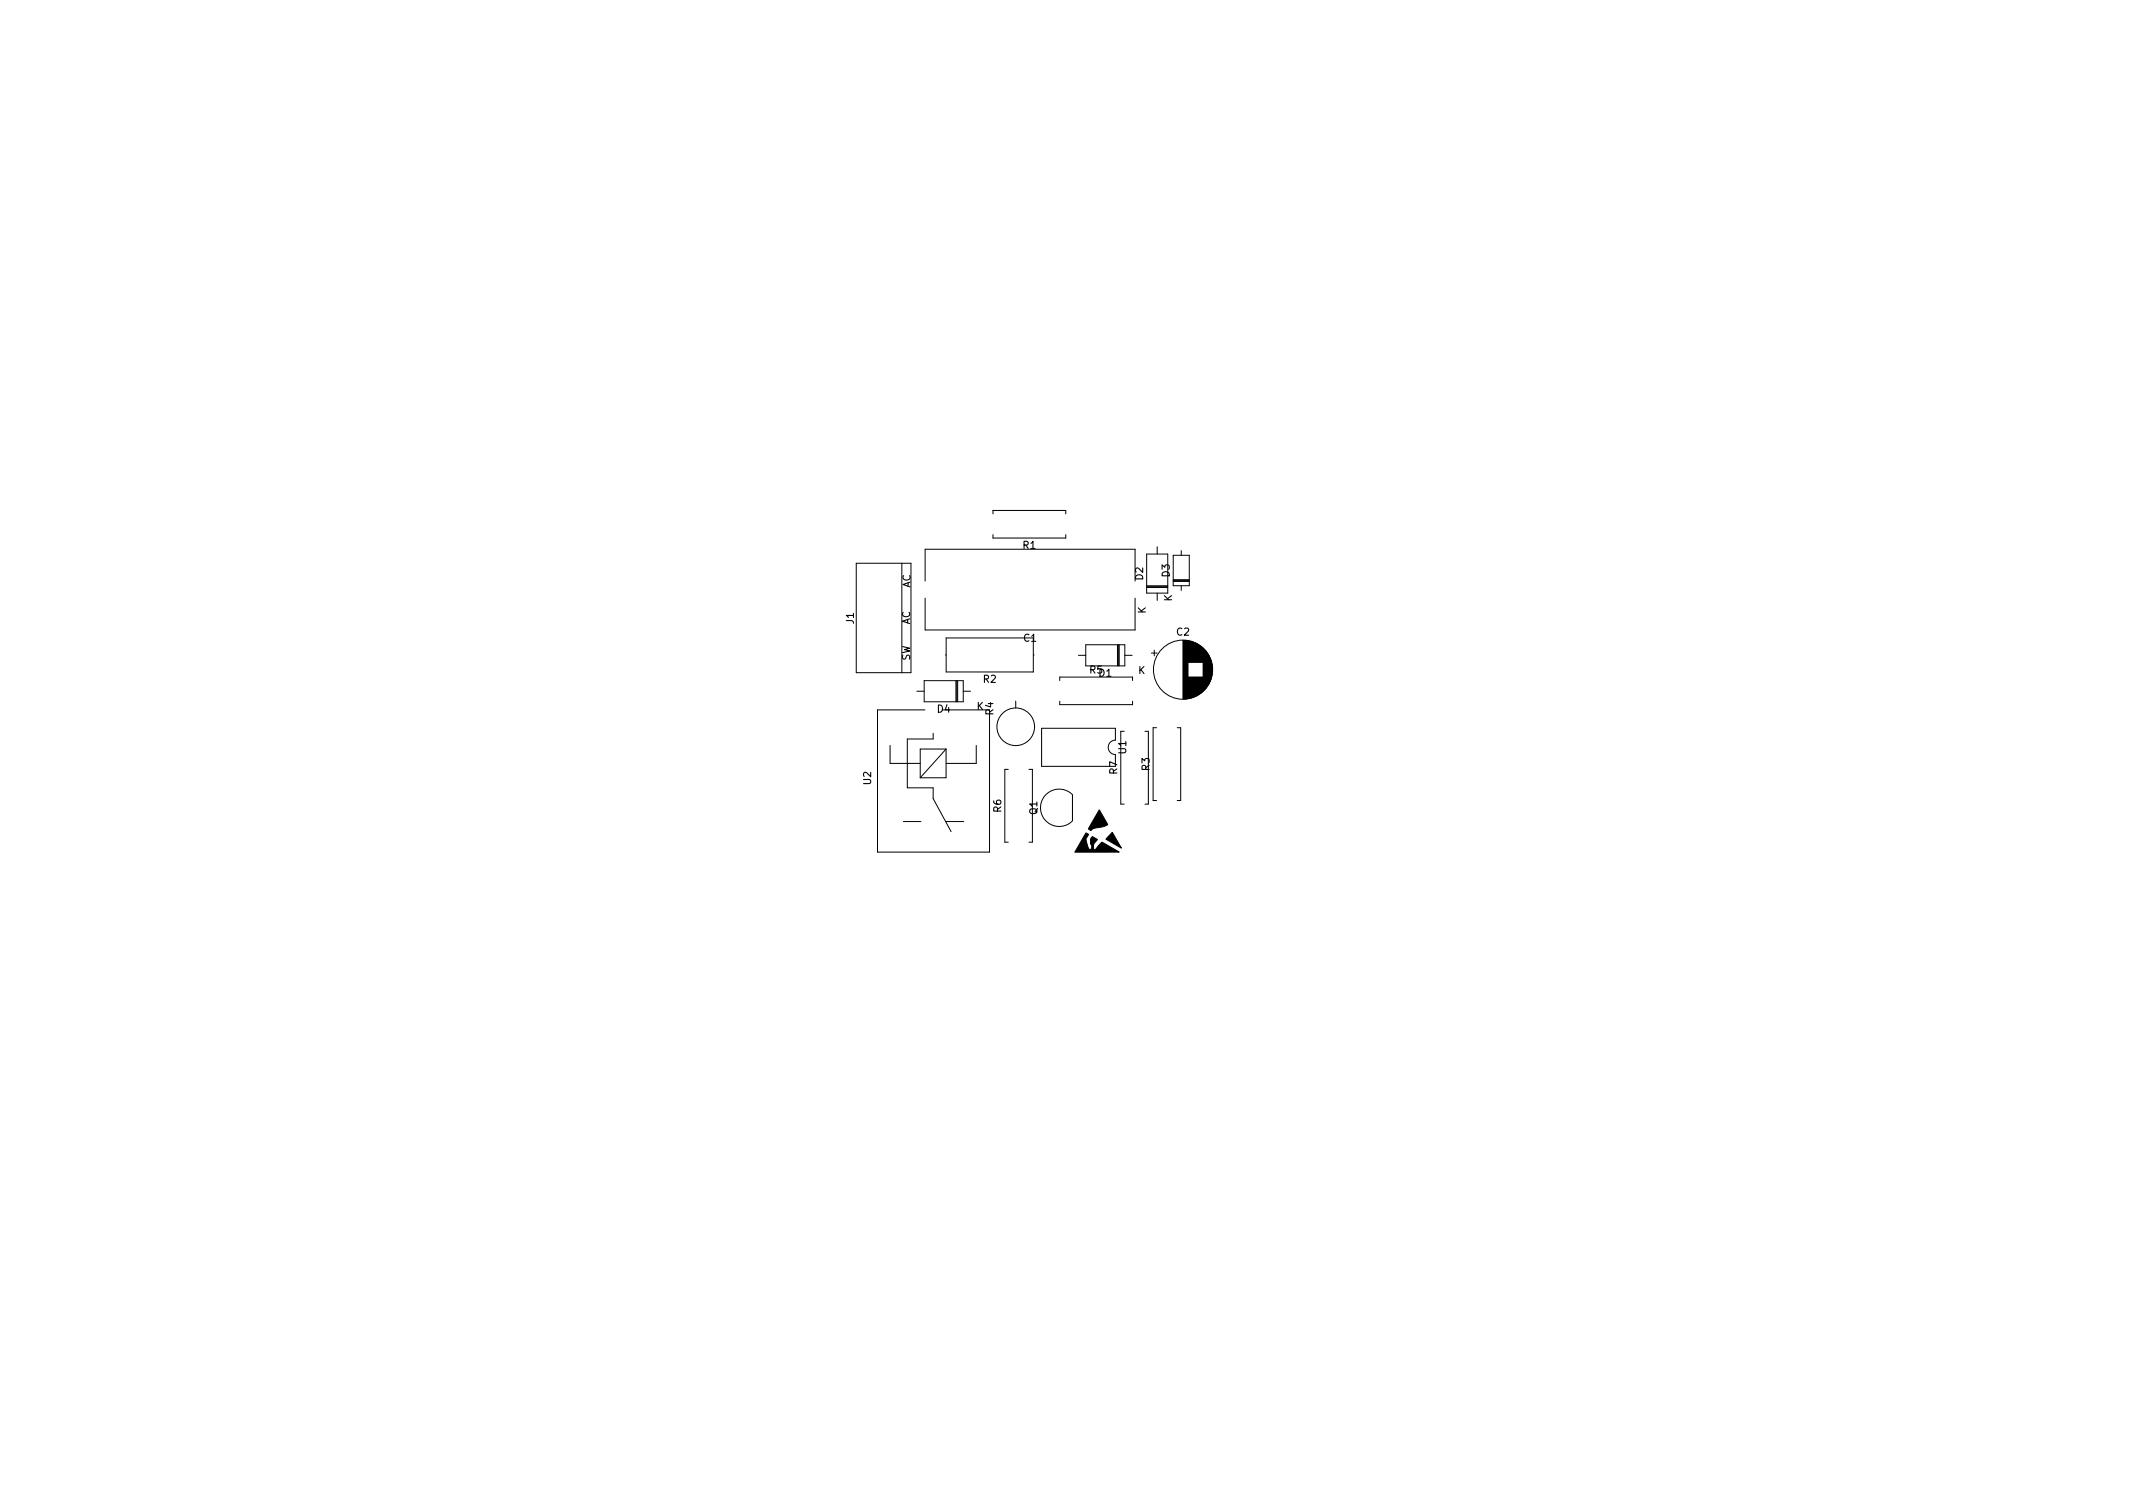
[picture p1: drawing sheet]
<svg xmlns="http://www.w3.org/2000/svg" width="297mm" height="210mm" viewBox="0 0 297 210" stroke-linecap="round" stroke-linejoin="round" font-family="sans-serif">
<defs><g id="words">
<g font-size="1.4">
<text x="142.5" y="76.4">R1</text>
<text x="126.8" y="81.9" transform="rotate(-90 126.8 81.9)">AC</text>
<text x="159.2" y="80.8" transform="rotate(-90 159.2 80.8)">D2</text>
<text x="162.9" y="80.3" transform="rotate(-90 162.9 80.3)">D3</text>
<text x="163.2" y="83.8" transform="rotate(-90 163.2 83.8)">K</text>
<text x="118.9" y="86.9" transform="rotate(-90 118.9 86.9)">J1</text>
<text x="126.7" y="87" transform="rotate(-90 126.7 87)">AC</text>
<text x="142.6" y="89.3">C1</text>
<text x="159.6" y="85.5" transform="rotate(-90 159.6 85.5)">K</text>
<text x="163.9" y="88.5">C2</text>
<text x="126.7" y="92.1" transform="rotate(-90 126.7 92.1)">SW</text>
<text x="136.9" y="95.1">R2</text>
<text x="151.8" y="93.8">R5</text>
<text x="153" y="94.2">D1</text>
<text x="158.5" y="93.8">K</text>
<text x="130.5" y="99.2">D4</text>
<text x="136" y="98.8">K</text>
<text x="138.3" y="99.5" transform="rotate(-90 138.3 99.5)">R4</text>
<text x="155.6" y="107.8" transform="rotate(-90 155.6 107.8)">R7</text>
<text x="156.8" y="104.9" transform="rotate(-90 156.8 104.9)">U1</text>
<text x="160.1" y="107.3" transform="rotate(-90 160.1 107.3)">R3</text>
<text x="121.3" y="109.2" transform="rotate(-90 121.3 109.2)">U2</text>
<text x="139.4" y="113.1" transform="rotate(-90 139.4 113.1)">R6</text>
<text x="144.4" y="113.4" transform="rotate(-90 144.4 113.4)">Q1</text>
</g>
</g></defs>
<path d="M151.2 116a.27 .27 0 0 1 .3 .2 .27 .27 0 0 1-.1 .3l-.1 .1a1.88 1.88 0 0 0 .3 1.5v.1a.26 .26 0 0 0 .4 0 .26 .26 0 0 0 0-.3 1.47 1.47 0 0 1 0-1.3l.1-.1 .7 .4a1.16 1.16 0 0 0-.5 1.2v.1a.38 .38 0 0 0 .6-.3l.4-.5a.27 .27 0 0 1 .2-.1 .27 .27 0 0 1 .3 .1l2.1 1.2-6.2 .1zM153.1 112.8l1.2 2a2.9 2.9 0 0 1-1.9 .5l-.4 .3a.29 .29 0 0 1-.4-.1 .29 .29 0 0 1 .1-.4zM154.8 116l.1-.1 1.3 2.2-2.2-1.2z" fill="#000" stroke="#000" stroke-width=".14"/>
<g fill="none" stroke="#000" stroke-width=".14">
<path d="M119.2 78.4h7.7v15.3h-7.7zM125.6 78.4v15.3M138.3 71.6v-.5h10.1v.5M138.3 74.4v.5h10.1v-.5M159.7 77.1h2.9v5.5h-2.9zM161.2 76.1v1M163.4 77.3h2.2v4.3h-2.2zM164.5 76.7v.6M127.7 96.2h1M128.7 94.8h5.4v2.9h-5.4zM128.8 98.8h-6.6v19.8h15.6v-19.8h-6.6M128.8 80.9v-4.4h29.3v4.4"/>
<path d="M128.8 83.3v4.4h29.3v-4.4M131.6 91.2h.2M131.8 88.8h12.1v4.8h-12.1zM133.1 94.8v2.9M133.2 94.8v2.9M133.4 94.8v2.9M134.1 96.2h1.1M141.5 97.6v1M143.9 91.2h.1M147.6 94.8v-.5h10.1v.5M147.6 97.6v.5h10.1v-.5M150.2 91.2h1"/>
<path d="M151.2 89.8h5.4v2.9h-5.4zM155.6 89.8v2.9M155.7 89.8v2.9M155.9 89.8v2.9M156.6 91.2h1.1M159.7 81.6h2.9M159.7 81.8h2.9M159.7 81.7h2.9M160.3 90.9h.8M160.7 90.5v.8M161.2 82.6v1M163.4 81h2.2"/>
<path d="M163.4 80.7h2.2M163.4 80.8h2.2M164.5 81.6v.6M164.7 89.2v8.1M164.8 89.2v8.1M164.9 89.2v8.1M165 89.2v8.1M165.1 89.2v8.1M165.2 89.2v8.1M165.3 89.2v8.1M165.4 89.2v8.1M165.5 89.2v3"/>
<path d="M165.5 94.3v3M165.6 89.2v3M165.6 94.3v3M165.6 89.3v2.9M165.6 94.3v2.9M165.7 89.3v2.9M165.7 94.3v2.9M165.8 89.3v2.9M165.8 94.3v2.9M165.9 89.3v2.9M165.9 94.3v2.9M166 89.3v2.9"/>
<path d="M166 94.3v2.9M166 89.4v2.8M166 94.3v2.8M166.1 89.4v2.8M166.1 94.3v2.8M166.2 89.4v2.8M166.2 94.3v2.8M166.3 89.5v2.7M166.3 94.3v2.7M166.4 89.5v2.7M166.4 94.3v2.7M166.5 89.5v2.7"/>
<path d="M166.5 94.3v2.7M166.5 89.6v2.6M166.5 94.3v2.6M166.6 89.6v2.6M166.6 94.3v2.6M166.7 89.6v2.6M166.7 94.3v2.6M166.7 89.7v2.5M166.7 94.3v2.5M166.8 89.7v2.5M166.8 94.3v2.5M166.9 89.8v2.4"/>
<path d="M166.9 94.3v2.4M167 89.8v2.4M167 94.3v2.4M167 89.9v2.3M167 94.3v2.3M167.1 89.9v2.3M167.1 94.3v2.3M167.2 89.9v2.3M167.2 94.3v2.3M167.2 90v2.2M167.2 94.3v2.2M167.3 90v2.2"/>
<path d="M167.3 94.3v2.2M167.3 90.1v2.1M167.3 94.3v2.1M167.4 90.1v2.1M167.4 94.3v2.1M167.4 90.2v2M167.4 94.3v2M167.5 90.2v2M167.5 94.3v2M167.6 90.3v5.9M167.7 90.4v5.7M167.8 90.5v5.5"/>
<path d="M167.8 90.6v5.3M167.9 90.6v5.3M168 90.7v5.1M168 90.8v4.9M168.1 90.8v4.8M168.1 90.9v4.7M168.2 91v4.5M168.2 91.1v4.3M168.3 91.1v4.3M168.3 91.2v4.1M168.4 91.3v3.9M168.4 91.4v3.7"/>
<path d="M168.5 91.5v3.5M168.5 91.6v3.3M168.6 91.7v3.1M168.6 91.8v2.9M168.6 91.9v2.7M168.7 92v2.5M168.7 92.2v2.1M168.8 92.3v1.9M168.8 92.5v1.5M168.8 92.7v1.1M123.9 103.8v2.5h4.3M125.8 114.4h2.4"/>
<path d="M129.9 102.1v.8h-3.5v6.8h3.5v1.5l2.6 4.6M131.7 114.4h2.5M131.8 104.3h-3.6v4M131.8 104.3v4h-3.6M131.8 104.3l-3.6 4M135.9 103.8v2.5h-4.1M140.4 107.1h-.5v10.2h.5M143.3 107.1h.5v10.2h-.5M145.1 101.4h10.2v1.7a1 1 0 0 0-1 1 1 1 0 0 0 1 1v1.6h-10.2zM149.3 110.6a2.6 2.6 0 0 0-3.6 0 2.6 2.6 0 0 0 0 3.7 2.6 2.6 0 0 0 3.6 0M149.3 110.7v3.6M156.6 101.8h-.5v10.2h.5"/>
<path d="M159.4 101.8h.5v10.2h-.5M161.1 101.3h-.5v10.2h.5M163.9 101.3h.5v10.2h-.5"/>
<circle cx="164.7" cy="93.2" r="4.1"/>
<circle cx="141.4" cy="101.2" r="2.62"/>
</g>
<use href="#words"/>
</svg>
